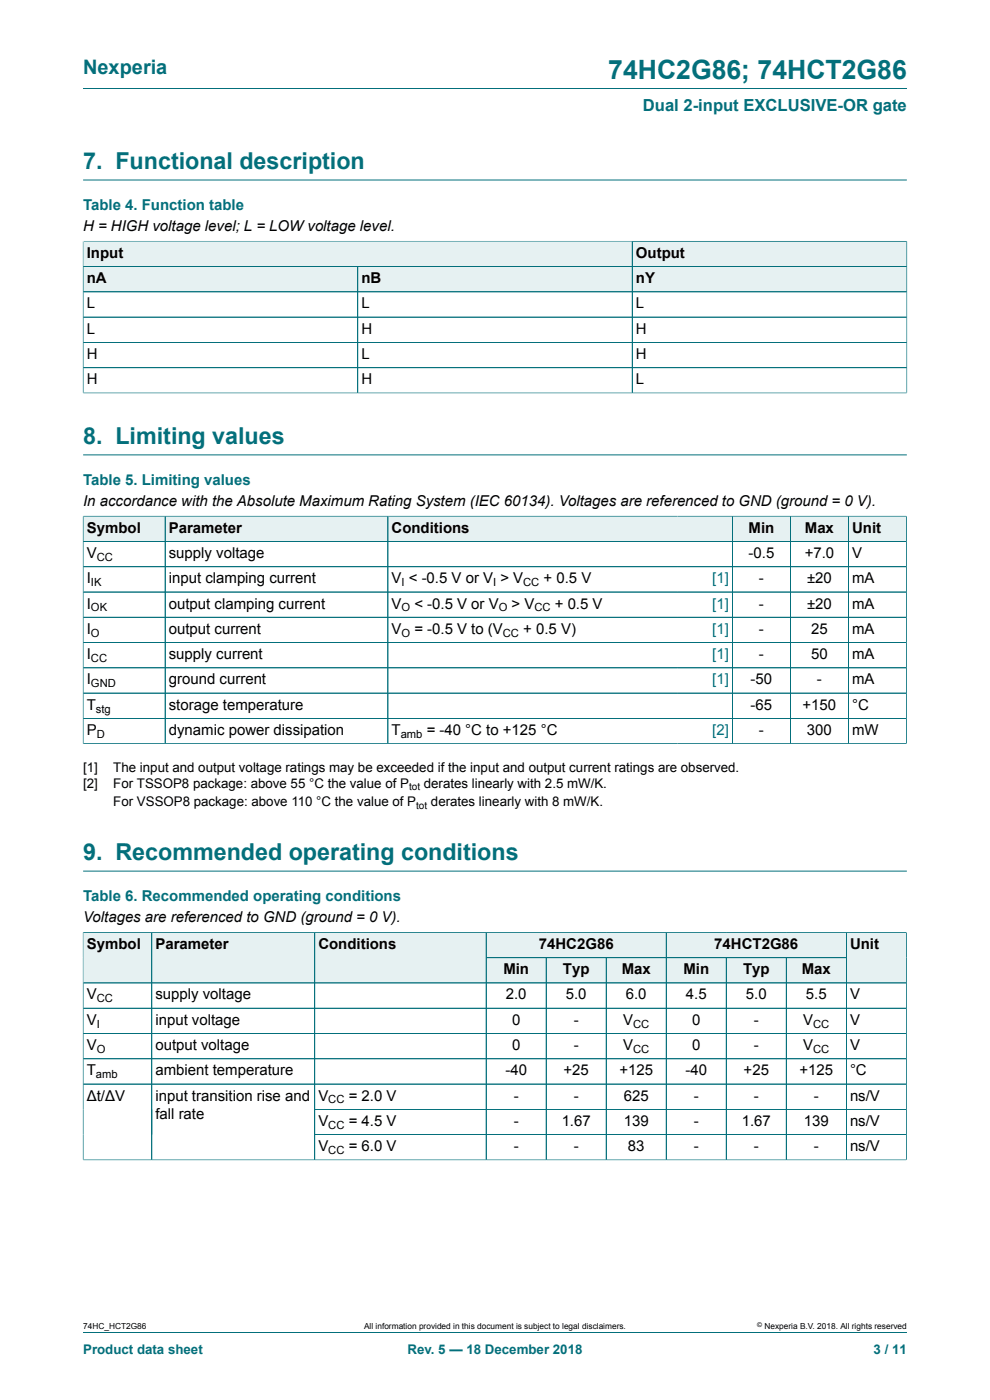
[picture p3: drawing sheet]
<svg xmlns="http://www.w3.org/2000/svg" width="210mm" height="297mm" viewBox="0 0 210 297" stroke-linecap="round" stroke-linejoin="round" font-family="sans-serif">
<defs><g id="words">
<text font-size="5.6" fill="#036f7b" x="129" y="16.8">74HC2G86; 74HCT2G86</text>
<g font-size="4.9" fill="#036f7b">
<text x="17.6" y="35.9">7. Functional description</text>
<text x="17.6" y="94.2">8. Limiting values</text>
<text x="17.6" y="182.5">9. Recommended operating conditions</text>
</g>
<text font-size="4.2" fill="#036f7b" x="17.6" y="15.6">Nexperia</text>
<text font-size="3.5" fill="#036f7b" x="136.4" y="23.7">Dual 2-input EXCLUSIVE-OR gate</text>
<g font-size="3.2" fill="#036f7b">
<text x="17.6" y="44.5">Table 4. Function table</text>
<text x="17.6" y="102.8">Table 5. Limiting values</text>
<text x="17.6" y="191.1">Table 6. Recommended operating conditions</text>
</g>
<g font-size="3.2">
<text x="17.6" y="49.1">H = HIGH voltage level; L = LOW voltage level.</text>
<text x="18.4" y="54.7">Input</text>
<text x="134.9" y="54.7">Output</text>
<text x="18.4" y="60.1">nA</text>
<text x="18.4" y="65.4">L</text>
<text x="76.7" y="60.1">nB</text>
<text x="76.7" y="65.4">L</text>
<text x="134.9" y="60.1">nY</text>
<text x="134.9" y="65.4">L</text>
<text x="18.4" y="70.8">L</text>
<text x="76.7" y="70.8">H</text>
<text x="134.9" y="70.8">H</text>
<text x="18.4" y="76.1">H</text>
<text x="76.7" y="76.1">L</text>
<text x="134.9" y="76.1">H</text>
<text x="18.4" y="81.5">H</text>
<text x="76.7" y="81.5">H</text>
<text x="134.9" y="81.5">L</text>
<text x="17.6" y="107.4">In accordance with the Absolute Maximum Rating System (IEC 60134). Voltages are referenced to GND (ground = 0 V).</text>
<text x="18.4" y="113">Symbol</text>
<text x="35.8" y="113">Parameter</text>
<text x="83.1" y="113">Conditions</text>
<text x="158.8" y="113">Min</text>
<text x="170.7" y="113">Max</text>
<text x="180.7" y="113">Unit</text>
<text x="18.4" y="118.4">V</text>
<text x="35.8" y="118.4">supply voltage</text>
<text x="158.8" y="118.4">-0.5</text>
<text x="170.7" y="118.4">+7.0</text>
<text x="180.7" y="118.4">V</text>
<text x="18.4" y="123.7">I</text>
<text x="35.8" y="123.7">input clamping current</text>
<text x="83.1" y="123.7">V &lt; -0.5 V or V &gt; V</text>
<text x="115.3" y="123.7">+ 0.5 V</text>
<text x="161" y="123.7">-</text>
<text x="171.2" y="123.7">±20</text>
<text x="180.7" y="123.7">mA</text>
<text x="18.4" y="129.1">I</text>
<text x="35.8" y="129.1">output clamping current</text>
<text x="83.1" y="129.1">V</text>
<text x="87.9" y="129.1">&lt; -0.5 V or V</text>
<text x="108.5" y="129.1">&gt; V</text>
<text x="117.7" y="129.1">+ 0.5 V</text>
<text x="161" y="129.1">-</text>
<text x="171.2" y="129.1">±20</text>
<text x="180.7" y="129.1">mA</text>
<text x="18.4" y="134.5">I</text>
<text x="35.8" y="134.5">output current</text>
<text x="83.1" y="134.5">V</text>
<text x="87.9" y="134.5">= -0.5 V to (V</text>
<text x="111" y="134.5">+ 0.5 V)</text>
<text x="161" y="134.5">-</text>
<text x="172.1" y="134.5">25</text>
<text x="180.7" y="134.5">mA</text>
<text x="18.4" y="139.8">I</text>
<text x="35.8" y="139.8">supply current</text>
<text x="161" y="139.8">-</text>
<text x="172.1" y="139.8">50</text>
<text x="180.7" y="139.8">mA</text>
<text x="18.4" y="145.2">I</text>
<text x="35.8" y="145.2">ground current</text>
<text x="159.2" y="145.2">-50</text>
<text x="173.3" y="145.2">-</text>
<text x="180.7" y="145.2">mA</text>
<text x="18.4" y="150.5">T</text>
<text x="18.4" y="155.9">P</text>
<text x="35.8" y="150.5">storage temperature</text>
<text x="35.8" y="155.9">dynamic power dissipation</text>
<text x="83.1" y="155.9">T</text>
<text x="90.5" y="155.9">= -40 °C to +125 °C</text>
<text x="159.2" y="150.5">-65</text>
<text x="161" y="155.9">-</text>
<text x="170.2" y="150.5">+150</text>
<text x="171.2" y="155.9">300</text>
<text x="180.7" y="150.5">°C</text>
<text x="180.7" y="155.9">mW</text>
<text x="17.6" y="195.7">Voltages are referenced to GND (ground = 0 V).</text>
<text x="18.4" y="201.3">Symbol</text>
<text x="33" y="201.3">Parameter</text>
<text x="67.5" y="201.3">Conditions</text>
<text x="114.3" y="201.3">74HC2G86</text>
<text x="151.5" y="201.3">74HCT2G86</text>
<text x="180.3" y="201.3">Unit</text>
<text x="106.8" y="206.7">Min</text>
<text x="119.4" y="206.7">Typ</text>
<text x="131.9" y="206.7">Max</text>
<text x="145" y="206.7">Min</text>
<text x="157.6" y="206.7">Typ</text>
<text x="170.1" y="206.7">Max</text>
<text x="18.4" y="212">V</text>
<text x="33" y="212">supply voltage</text>
<text x="107.3" y="212">2.0</text>
<text x="120" y="212">5.0</text>
<text x="132.8" y="212">6.0</text>
<text x="145.5" y="212">4.5</text>
<text x="158.2" y="212">5.0</text>
<text x="171" y="212">5.5</text>
<text x="180.3" y="212">V</text>
<text x="18.4" y="217.4">V</text>
<text x="33" y="217.4">input voltage</text>
<text x="108.6" y="217.4">0</text>
<text x="121.7" y="217.4">-</text>
<text x="132.2" y="217.4">V</text>
<text x="146.8" y="217.4">0</text>
<text x="159.9" y="217.4">-</text>
<text x="170.4" y="217.4">V</text>
<text x="180.3" y="217.4">V</text>
<text x="18.4" y="222.8">V</text>
<text x="33" y="222.8">output voltage</text>
<text x="108.6" y="222.8">0</text>
<text x="121.7" y="222.8">-</text>
<text x="132.2" y="222.8">V</text>
<text x="146.8" y="222.8">0</text>
<text x="159.9" y="222.8">-</text>
<text x="170.4" y="222.8">V</text>
<text x="180.3" y="222.8">V</text>
<text x="18.4" y="228.1">T</text>
<text x="18.4" y="233.5">Δt/ΔV</text>
<text x="33" y="228.1">ambient temperature</text>
<text x="33" y="233.5">input transition rise and</text>
<text x="67.5" y="233.5">V</text>
<text x="74" y="233.5">= 2.0 V</text>
<text x="107.2" y="228.1">-40</text>
<text x="109" y="233.5">-</text>
<text x="119.5" y="228.1">+25</text>
<text x="121.7" y="233.5">-</text>
<text x="131.4" y="228.1">+125</text>
<text x="132.3" y="233.5">625</text>
<text x="145.4" y="228.1">-40</text>
<text x="147.2" y="233.5">-</text>
<text x="157.7" y="228.1">+25</text>
<text x="159.9" y="233.5">-</text>
<text x="169.6" y="228.1">+125</text>
<text x="172.6" y="233.5">-</text>
<text x="180.3" y="228.1">°C</text>
<text x="180.3" y="233.5">ns/V</text>
<text x="33" y="237.3">fall rate</text>
<text x="67.5" y="238.8">V</text>
<text x="74" y="238.8">= 4.5 V</text>
<text x="109" y="238.8">-</text>
<text x="119.1" y="238.8">1.67</text>
<text x="132.3" y="238.8">139</text>
<text x="147.2" y="238.8">-</text>
<text x="157.3" y="238.8">1.67</text>
<text x="170.5" y="238.8">139</text>
<text x="180.3" y="238.8">ns/V</text>
<text x="67.5" y="244.2">V</text>
<text x="74" y="244.2">= 6.0 V</text>
<text x="109" y="244.2">-</text>
<text x="121.7" y="244.2">-</text>
<text x="133.2" y="244.2">83</text>
<text x="147.2" y="244.2">-</text>
<text x="159.9" y="244.2">-</text>
<text x="172.6" y="244.2">-</text>
<text x="180.3" y="244.2">ns/V</text>
</g>
<g font-size="3.2" fill="#00f">
<text x="151.1" y="123.7">[1]</text>
<text x="151.1" y="129.1">[1]</text>
<text x="151.1" y="134.5">[1]</text>
<text x="151.1" y="139.8">[1]</text>
<text x="151.1" y="145.2">[1]</text>
<text x="151.1" y="155.9">[2]</text>
</g>
<g font-size="2.8">
<text x="17.6" y="163.7">[1]</text>
<text x="17.6" y="167.1">[2]</text>
<text x="24" y="163.7">The input and output voltage ratings may be exceeded if the input and output current ratings are observed.</text>
<text x="24" y="167.1">For TSSOP8 package: above 55 °C the value of P</text>
<text x="89.9" y="167.1">derates linearly with 2.5 mW/K.</text>
<text x="24" y="171.1">For VSSOP8 package: above 110 °C the value of P</text>
<text x="91.4" y="171.1">derates linearly with 8 mW/K.</text>
</g>
<g font-size="2.8" fill="#036f7b">
<text x="17.6" y="287.2">Product data sheet</text>
<text x="86.4" y="287.2">Rev. 5 — 18 December 2018</text>
<text x="185.3" y="287.2">3 / 11</text>
</g>
<g font-size="2.4">
<text x="20.5" y="119">CC</text>
<text x="19.3" y="124.3">IK</text>
<text x="85.2" y="124.3">I</text>
<text x="104.6" y="124.3">I</text>
<text x="111" y="124.3">CC</text>
<text x="19.3" y="129.7">OK</text>
<text x="85.2" y="129.7">O</text>
<text x="105.8" y="129.7">O</text>
<text x="113.4" y="129.7">CC</text>
<text x="19.3" y="135.1">O</text>
<text x="85.2" y="135.1">O</text>
<text x="106.7" y="135.1">CC</text>
<text x="19.3" y="140.4">CC</text>
<text x="19.3" y="145.8">GND</text>
<text x="20.4" y="151.2">stg</text>
<text x="20.5" y="156.5">D</text>
<text x="85" y="156.5">amb</text>
<text x="20.5" y="212.6">CC</text>
<text x="20.5" y="218">I</text>
<text x="134.3" y="218">CC</text>
<text x="172.5" y="218">CC</text>
<text x="20.5" y="223.4">O</text>
<text x="134.3" y="223.4">CC</text>
<text x="172.5" y="223.4">CC</text>
<text x="20.4" y="228.7">amb</text>
<text x="69.6" y="234.1">CC</text>
<text x="69.6" y="239.5">CC</text>
<text x="69.6" y="244.8">CC</text>
</g>
<g font-size="2.1">
<text x="86.8" y="167.6">tot</text>
<text x="88.3" y="171.6">tot</text>
</g>
<g font-size="1.8">
<text x="17.6" y="282">74HC_HCT2G86</text>
<text x="77.2" y="282">All information provided in this document is subject to legal disclaimers.</text>
<text x="162.2" y="282">Nexperia B.V. 2018. All rights reserved</text>
</g>
<text font-size="1.4" x="160.6" y="281.6">©</text>
</g></defs>
<path d="M17.6 18.8h174.8M17.6 38.2h174.8M17.6 51.1v5.5h116.5v-5.4h-116.5" fill="none" stroke="#036f7b" stroke-width=".21"/>
<g fill="#e6f1f2">
<path d="M17.7 51.3h116.3v5.2h-116.3z"/>
<path d="M134.2 51.3h58.1v5.2h-58.1z"/>
</g>
<path d="M192.4 51.1v5.5h-58.3v-5.4h58.3" fill="none" stroke="#036f7b" stroke-width=".21"/>
<path d="M17.7 56.6h58.1v5.2h-58.1z" fill="#e6f1f2"/>
<path d="M17.6 56.6h58.3v5.3h-58.3z" fill="none" stroke="#036f7b" stroke-width=".21"/>
<path d="M75.9 56.6h58.1v5.2h-58.1z" fill="#e6f1f2"/>
<path d="M75.9 56.6h58.2v5.3h-58.2z" fill="none" stroke="#036f7b" stroke-width=".21"/>
<path d="M134.2 56.6h58.1v5.2h-58.1z" fill="#e6f1f2"/>
<path d="M17.6 51.3v32.1M17.7 56.6h174.7M17.7 51.2h174.6M75.9 56.6v26.8M134.1 51.3v32.1M192.4 51.3v32.1M17.6 61.9h174.8M17.6 67.3h174.8M17.6 72.6h174.8M17.6 78h174.8M17.6 83.4h174.8M17.6 96.5h174.8" fill="none" stroke="#036f7b" stroke-width=".21"/>
<path d="M17.7 109.6h17.3v5.2h-17.3z" fill="#e6f1f2"/>
<path d="M17.6 109.4v5.5h17.4v-5.4h-17.4" fill="none" stroke="#036f7b" stroke-width=".21"/>
<path d="M35.1 109.6h47.1v5.2h-47.1z" fill="#e6f1f2"/>
<path d="M35 109.5h47.3v5.4h-47.3z" fill="none" stroke="#036f7b" stroke-width=".21"/>
<path d="M82.4 109.6h61.3v5.2h-61.3z" fill="#e6f1f2"/>
<path d="M143.7 109.5h-61.4v5.4h61.4" fill="none" stroke="#036f7b" stroke-width=".21"/>
<path d="M143.7 109.6h11.6v5.2h-11.6z" fill="#e6f1f2"/>
<path d="M143.7 109.5h11.7v5.4h-11.7" fill="none" stroke="#036f7b" stroke-width=".21"/>
<path d="M155.4 109.6h12.2v5.2h-12.2z" fill="#e6f1f2"/>
<path d="M155.4 109.5h12.3v5.4h-12.3z" fill="none" stroke="#036f7b" stroke-width=".21"/>
<path d="M167.7 109.6h12.2v5.2h-12.2z" fill="#e6f1f2"/>
<path d="M167.7 109.5h12.3v5.4h-12.3z" fill="none" stroke="#036f7b" stroke-width=".21"/>
<path d="M180 109.6h12.2v5.2h-12.2z" fill="#e6f1f2"/>
<g fill="none" stroke="#036f7b" stroke-width=".21">
<path d="M17.6 114.9h174.7M17.6 109.6v48.2M17.7 109.5h174.6M35 109.6v48.2M82.3 109.6v48.2M155.4 109.6v48.2M167.7 109.6v48.2M180 109.5v48.3M192.3 109.4v48.4M17.6 120.2h174.7M17.6 125.6h174.7M17.6 131h174.7"/>
<path d="M17.6 136.3h174.7M17.6 157.8h174.7M17.6 141.7h174.7M17.6 147h174.7M17.6 152.4h174.7M17.6 184.8h174.8M103.1 197.8h38.2v5.4h-38.2z"/>
</g>
<path d="M103.2 197.9h38.1v5.2h-38.1z" fill="#e6f1f2"/>
<path d="M141.3 197.8h38.2v5.4h-38.2z" fill="none" stroke="#036f7b" stroke-width=".21"/>
<path d="M141.4 197.9h38.1v5.2h-38.1z" fill="#e6f1f2"/>
<path d="M17.6 197.7v10.8h14.6v-10.7h-14.6" fill="none" stroke="#036f7b" stroke-width=".21"/>
<path d="M17.7 197.9h14.4v10.6h-14.4z" fill="#e6f1f2"/>
<path d="M32.2 197.8h34.6v10.7h-34.6z" fill="none" stroke="#036f7b" stroke-width=".21"/>
<path d="M32.3 197.9h34.4v10.6h-34.4z" fill="#e6f1f2"/>
<path d="M66.8 197.8h36.3v10.7h-36.3z" fill="none" stroke="#036f7b" stroke-width=".21"/>
<g fill="#e6f1f2">
<path d="M66.8 197.9h36.3v10.6h-36.3z"/>
<path d="M103.2 203.2h12.6v5.3h-12.6z"/>
</g>
<path d="M103.1 203.2h12.8v5.3h-12.8z" fill="none" stroke="#036f7b" stroke-width=".21"/>
<path d="M115.9 203.2h12.6v5.3h-12.6z" fill="#e6f1f2"/>
<path d="M115.9 203.2h12.7v5.3h-12.7z" fill="none" stroke="#036f7b" stroke-width=".21"/>
<path d="M128.7 203.2h12.6v5.3h-12.6z" fill="#e6f1f2"/>
<path d="M128.6 203.2h12.7v5.3h-12.7z" fill="none" stroke="#036f7b" stroke-width=".21"/>
<path d="M141.4 203.2h12.6v5.3h-12.6z" fill="#e6f1f2"/>
<path d="M141.3 203.2h12.8v5.3h-12.8z" fill="none" stroke="#036f7b" stroke-width=".21"/>
<path d="M154.1 203.2h12.6v5.3h-12.6z" fill="#e6f1f2"/>
<path d="M154.1 203.2h12.7v5.3h-12.7z" fill="none" stroke="#036f7b" stroke-width=".21"/>
<path d="M166.9 203.2h12.6v5.3h-12.6z" fill="#e6f1f2"/>
<path d="M192.3 197.7v10.8h-25.5v-5.3h12.7M192.3 197.8h-12.8v10.7" fill="none" stroke="#036f7b" stroke-width=".21"/>
<path d="M179.6 197.9h12.6v10.6h-12.6z" fill="#e6f1f2"/>
<g fill="none" stroke="#036f7b" stroke-width=".21">
<path d="M17.6 197.9v48.2M17.7 197.8h174.5M32.2 197.9v48.2M66.8 197.9v48.2M103.1 197.9v48.2M141.3 197.9v48.2M179.5 197.9v48.2M192.3 197.9v48.2M17.6 208.5h174.7M17.6 213.9h174.7M103.2 203.2h76.3M115.9 203.2v42.9"/>
<path d="M128.6 203.2v42.9M154.1 203.2v42.9M166.8 203.2v42.9M192.3 219.3h-174.7M192.3 224.6h-174.7M192.3 230h-174.7M192.3 235.3h-125.5M66.8 240.7h125.5M192.3 246.1h-174.7M17.6 282.6h174.8"/>
</g>
<use href="#words"/>
</svg>
